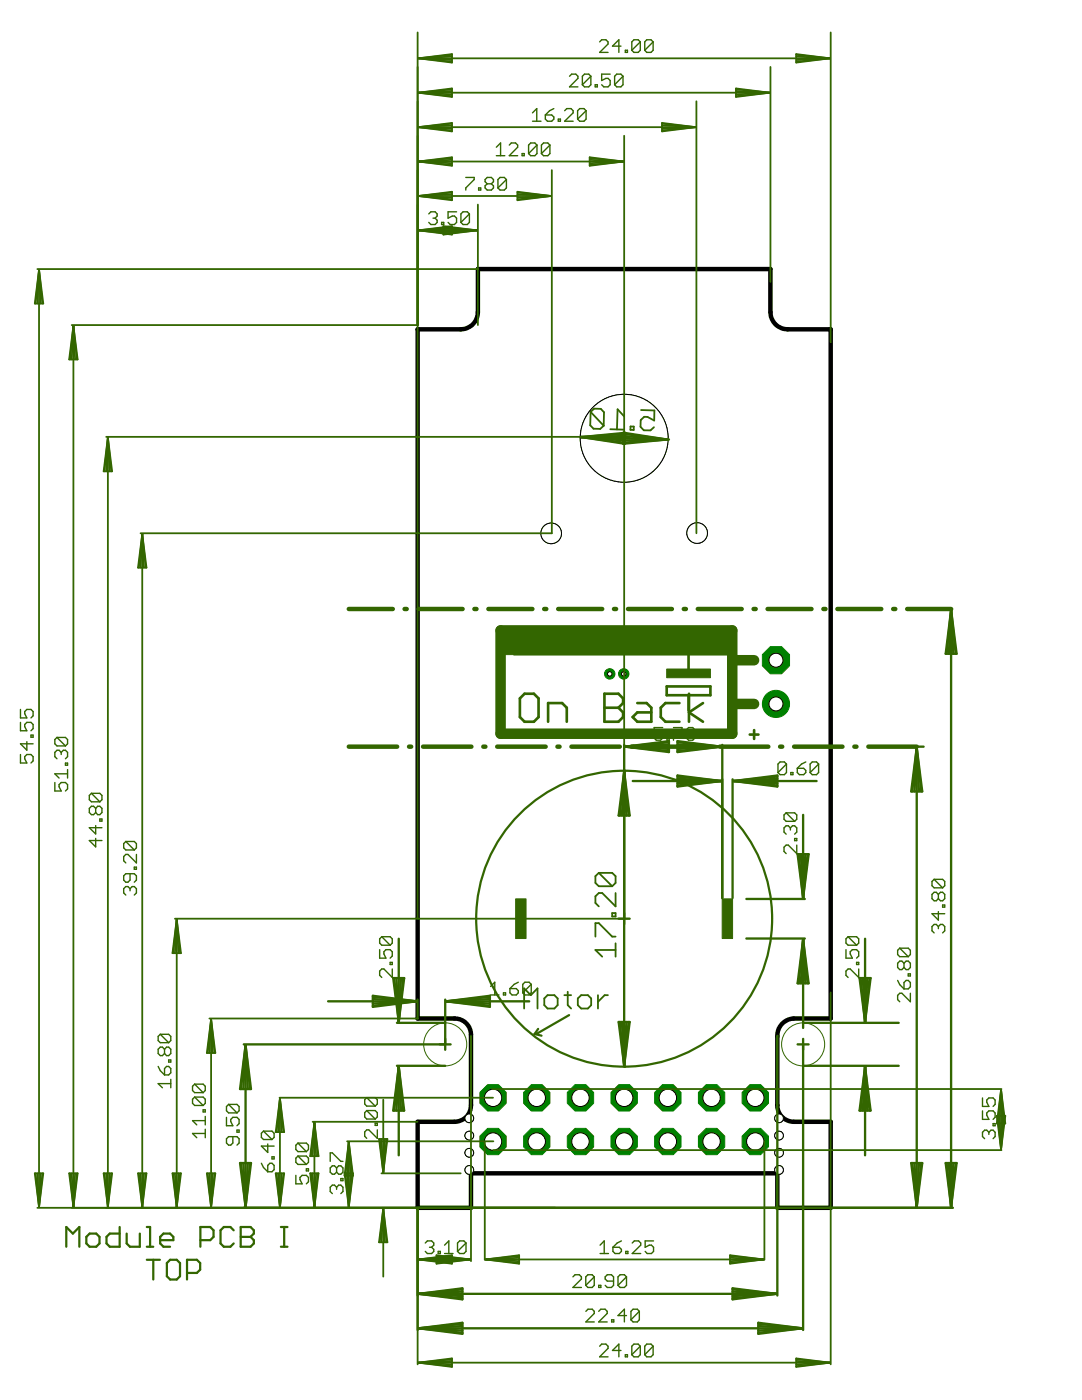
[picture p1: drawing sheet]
<svg xmlns="http://www.w3.org/2000/svg" width="216mm" height="279mm" viewBox="0 0 216 279" stroke-linecap="round" stroke-linejoin="round" font-family="sans-serif">
<circle cx="121.7" cy="134.5" r="1.04" fill="#008000" stroke="#008000" stroke-width=".2"/>
<circle cx="121.7" cy="134.5" r=".44" fill="#fff" stroke="#000" stroke-width=".2"/>
<circle cx="124.5" cy="134.5" r="1.04" fill="#008000" stroke="#008000" stroke-width=".2"/>
<circle cx="124.5" cy="134.5" r=".44" fill="#fff" stroke="#000" stroke-width=".2"/>
<circle cx="154.8" cy="131.8" r="2.93" fill="#008000" stroke="#008000" stroke-width=".2"/>
<circle cx="154.8" cy="131.8" r="1.4" fill="#fff" stroke="#000" stroke-width=".2"/>
<circle cx="154.8" cy="140.5" r="2.71" fill="#008000" stroke="#008000" stroke-width=".2"/>
<circle cx="154.8" cy="140.5" r="1.4" fill="#fff" stroke="#000" stroke-width=".2"/>
<circle cx="150.7" cy="227.8" r="2.84" fill="#008000" stroke="#008000" stroke-width=".2"/>
<circle cx="150.7" cy="227.8" r="1.74" fill="#fff" stroke="#000" stroke-width=".2"/>
<circle cx="142" cy="227.8" r="2.84" fill="#008000" stroke="#008000" stroke-width=".2"/>
<circle cx="142" cy="227.8" r="1.74" fill="#fff" stroke="#000" stroke-width=".2"/>
<circle cx="133.3" cy="227.8" r="2.84" fill="#008000" stroke="#008000" stroke-width=".2"/>
<circle cx="133.3" cy="227.8" r="1.74" fill="#fff" stroke="#000" stroke-width=".2"/>
<circle cx="124.5" cy="227.8" r="2.84" fill="#008000" stroke="#008000" stroke-width=".2"/>
<circle cx="124.5" cy="227.8" r="1.74" fill="#fff" stroke="#000" stroke-width=".2"/>
<circle cx="115.8" cy="227.8" r="2.84" fill="#008000" stroke="#008000" stroke-width=".2"/>
<circle cx="115.8" cy="227.8" r="1.74" fill="#fff" stroke="#000" stroke-width=".2"/>
<circle cx="107.1" cy="227.8" r="2.84" fill="#008000" stroke="#008000" stroke-width=".2"/>
<circle cx="107.1" cy="227.8" r="1.74" fill="#fff" stroke="#000" stroke-width=".2"/>
<circle cx="98.4" cy="227.8" r="2.84" fill="#008000" stroke="#008000" stroke-width=".2"/>
<circle cx="98.4" cy="227.8" r="1.74" fill="#fff" stroke="#000" stroke-width=".2"/>
<circle cx="98.4" cy="219.1" r="2.84" fill="#008000" stroke="#008000" stroke-width=".2"/>
<circle cx="98.4" cy="219.1" r="1.74" fill="#fff" stroke="#000" stroke-width=".2"/>
<circle cx="107.1" cy="219.1" r="2.84" fill="#008000" stroke="#008000" stroke-width=".2"/>
<circle cx="107.1" cy="219.1" r="1.74" fill="#fff" stroke="#000" stroke-width=".2"/>
<circle cx="115.8" cy="219.1" r="2.84" fill="#008000" stroke="#008000" stroke-width=".2"/>
<circle cx="115.8" cy="219.1" r="1.74" fill="#fff" stroke="#000" stroke-width=".2"/>
<circle cx="124.5" cy="219.1" r="2.84" fill="#008000" stroke="#008000" stroke-width=".2"/>
<circle cx="124.5" cy="219.1" r="1.74" fill="#fff" stroke="#000" stroke-width=".2"/>
<circle cx="133.3" cy="219.1" r="2.84" fill="#008000" stroke="#008000" stroke-width=".2"/>
<circle cx="133.3" cy="219.1" r="1.74" fill="#fff" stroke="#000" stroke-width=".2"/>
<circle cx="142" cy="219.1" r="2.84" fill="#008000" stroke="#008000" stroke-width=".2"/>
<circle cx="142" cy="219.1" r="1.74" fill="#fff" stroke="#000" stroke-width=".2"/>
<circle cx="150.7" cy="219.1" r="2.84" fill="#008000" stroke="#008000" stroke-width=".2"/>
<circle cx="150.7" cy="219.1" r="1.74" fill="#fff" stroke="#000" stroke-width=".2"/>
<path d="M95.4 53.7h58.3v8.6a3.4 3.4 0 0 0 3.5 3.4h8.6v137.6h-7.4a3.4 3.4 0 0 0-3.3 3.5v13.8a3.3 3.3 0 0 0 3.3 3.3h7.4v17.1h-10.7v-6.8h-61.1v6.8h-10.7v-17.1h7.4a3.3 3.3 0 0 0 3.3-3.3v-14.1a3.3 3.3 0 0 0-3.3-3.2h-7.4v-137.6h8.6a3.4 3.4 0 0 0 3.5-3.4z" fill="none" stroke="#000" stroke-width=".89"/>
<circle cx="93.6" cy="223.2" r=".87" fill="none" stroke="#000" stroke-width=".2"/>
<circle cx="93.6" cy="223.2" r=".87" fill="#fff" stroke="#000" stroke-width=".2"/>
<circle cx="93.6" cy="233.5" r=".87" fill="none" stroke="#000" stroke-width=".2"/>
<circle cx="93.6" cy="233.5" r=".87" fill="#fff" stroke="#000" stroke-width=".2"/>
<circle cx="93.6" cy="226.6" r=".87" fill="none" stroke="#000" stroke-width=".2"/>
<circle cx="93.6" cy="226.6" r=".87" fill="#fff" stroke="#000" stroke-width=".2"/>
<circle cx="93.6" cy="230.1" r=".87" fill="none" stroke="#000" stroke-width=".2"/>
<circle cx="93.6" cy="230.1" r=".87" fill="#fff" stroke="#000" stroke-width=".2"/>
<circle cx="155.4" cy="223.2" r=".87" fill="none" stroke="#000" stroke-width=".2"/>
<circle cx="155.4" cy="223.2" r=".87" fill="#fff" stroke="#000" stroke-width=".2"/>
<circle cx="155.4" cy="226.6" r=".87" fill="none" stroke="#000" stroke-width=".2"/>
<circle cx="155.4" cy="226.6" r=".87" fill="#fff" stroke="#000" stroke-width=".2"/>
<circle cx="155.4" cy="230.1" r=".87" fill="none" stroke="#000" stroke-width=".2"/>
<circle cx="155.4" cy="230.1" r=".87" fill="#fff" stroke="#000" stroke-width=".2"/>
<circle cx="155.4" cy="233.5" r=".87" fill="none" stroke="#000" stroke-width=".2"/>
<circle cx="155.4" cy="233.5" r=".87" fill="#fff" stroke="#000" stroke-width=".2"/>
<circle cx="124.5" cy="87.5" r="8.8" fill="none" stroke="#000" stroke-width=".2"/>
<circle cx="124.5" cy="87.5" r="8.8" fill="#fff" stroke="#000" stroke-width=".2"/>
<circle cx="139.1" cy="106.4" r="2.05" fill="none" stroke="#000" stroke-width=".2"/>
<circle cx="139.1" cy="106.4" r="2.05" fill="#fff" stroke="#000" stroke-width=".2"/>
<circle cx="110" cy="106.4" r="2.05" fill="none" stroke="#000" stroke-width=".2"/>
<circle cx="110" cy="106.4" r="2.05" fill="#fff" stroke="#000" stroke-width=".2"/>
<g fill="none" stroke="#360" stroke-width=".36">
<path d="M83.3 6.5v176.8M83.5 11.6l6.7-.8v1.7zM83.5 18.5l6.7-.8v1.6zM83.5 18.5h70.1M83.5 18.5l6.7 .3M83.5 18.5l6.7 .7M83.5 11.6h82.1M83.5 11.6l6.7 .4M83.5 11.6l6.7 .7M90.2 18.2l-6.7 .3M90.2 17.8l-6.7 .7M90.2 11.3l-6.7 .3"/>
<path d="M90.2 10.9l-6.7 .7M146.9 17.7l6.7 .8-6.7 .8zM146.9 18.2l6.7 .3M146.9 17.8l6.7 .7M153.6 18.5l-6.7 .3M153.6 18.5l-6.7 .7M153.7 13.4v42.9M158.9 10.8l6.7 .8-6.7 .9zM158.9 11.3l6.7 .3M158.9 10.9l6.7 .7M165.6 11.6l-6.7 .4M165.6 11.6l-6.7 .7"/>
<path d="M165.8 6.5v61.8M83.5 25.4l6.7-.9v1.7zM83.5 32.2l6.7-.8v1.7zM83.5 39.1l6.7-.8v1.7zM83.5 39.1h26.4M83.5 39.1l6.7 .4M83.5 39.1l6.7 .7M83.5 25.4h55.3M83.5 25.4l6.7 .3M83.5 25.4l6.7 .7M83.5 32.2h40.9M83.5 32.2l6.7 .4"/>
<path d="M83.5 32.2l6.7 .7M90.2 38.8l-6.7 .3M90.2 38.4l-6.7 .7M90.2 25l-6.7 .4M90.2 24.7l-6.7 .7M90.2 31.9l-6.7 .3M90.2 31.6l-6.7 .6M103.3 38.3l6.6 .8-6.6 .9zM103.3 38.8l6.6 .3M103.3 38.4l6.6 .7M109.9 39.1l-6.6 .4M109.9 39.1l-6.6 .7"/>
<path d="M110.1 34v72.4h-82.1M117.7 31.4l6.7 .8-6.7 .9zM117.7 31.9l6.7 .3M117.7 31.6l6.7 .6M124.4 32.2l-6.7 .4M124.4 32.2l-6.7 .7M124.5 27.1v156.2h-89.6M132.1 24.5l6.7 .9-6.7 .8zM132.1 25l6.7 .4M132.1 24.7l6.7 .7M138.8 25.4l-6.7 .3M138.8 25.4l-6.7 .7"/>
<path d="M139 20.2v86.2M7.5 53.7h87.9M7.8 53.9v187M7.8 53.9l.8 6.7h-1.7zM7.8 53.9l-.3 6.7M7.8 53.9l.3 6.7M7.8 53.9l-.7 6.7M7.8 53.9l.7 6.7M83.5 46l6.7-.9v1.7zM83.5 46h11.7M83.5 46l6.7 .3M83.5 46l6.7 .7"/>
<path d="M88.5 45.1l6.7 .9-6.7 .8zM88.5 45.6l6.7 .4M88.5 45.3l6.7 .7M90.2 45.6l-6.7 .4M90.2 45.3l-6.7 .7M95.2 46l-6.7 .3M95.2 46l-6.7 .7M95.4 40.8v24.1M14.3 64.9h69M14.6 65v175.9M14.6 65l.9 6.7h-1.7zM14.6 65l-.3 6.7"/>
<path d="M14.6 65l.4 6.7M14.6 65l-.6 6.7M14.6 65l.7 6.7M21.2 87.2h103.3M21.5 87.4v153.5M21.5 87.4l.9 6.7h-1.7zM21.5 87.4l-.3 6.7M21.5 87.4l.4 6.7M21.5 87.4l-.7 6.7M21.5 87.4l.7 6.7M28.4 106.6v134.3M28.4 106.6l.8 6.7h-1.7z"/>
<path d="M28.4 106.6l-.4 6.7M28.4 106.6l.3 6.7M28.4 106.6l-.7 6.7M28.4 106.6l.7 6.7M35.3 183.5v57.4M35.3 183.5l.8 6.7h-1.7zM35.3 183.5l-.4 6.7M35.3 183.5l.3 6.7M35.3 183.5l-.7 6.7M35.3 183.5l.6 6.7M165.8 198.1v74.2M41.8 203.3h41.5"/>
<path d="M42.1 203.4v37.5M42.1 203.4l.9 6.7h-1.7zM42.1 203.4l-.3 6.7M42.1 203.4l.4 6.7M42.1 203.4l-.7 6.7M42.1 203.4l.7 6.7M76.5 219.5v14.5M94 206.7v45M6.9 234.2h1.7l-.8 6.7zM7.1 234.2l.7 6.7M7.5 234.2l.3 6.7M8.1 234.2l-.3 6.7"/>
<path d="M8.5 234.2l-.7 6.7M13.8 234.2h1.7l-.9 6.7zM14 234.2l.6 6.7M14.3 234.2l.3 6.7M15 234.2l-.4 6.7M15.3 234.2l-.7 6.7M20.7 234.2h1.7l-.9 6.7zM20.8 234.2l.7 6.7M21.2 234.2l.3 6.7M21.9 234.2l-.4 6.7M22.2 234.2l-.7 6.7M27.5 234.2h1.7l-.8 6.7z"/>
<path d="M27.7 234.2l.7 6.7M28 234.2l.4 6.7M28.7 234.2l-.3 6.7M29.1 234.2l-.7 6.7M34.4 234.2h1.7l-.8 6.7zM34.6 234.2l.7 6.7M34.9 234.2l.4 6.7M35.6 234.2l-.3 6.7M35.9 234.2l-.6 6.7M41.3 234.2h1.7l-.9 6.7zM41.4 234.2l.7 6.7M41.8 234.2l.3 6.7"/>
<path d="M42.5 234.2l-.4 6.7M42.8 234.2l-.7 6.7M61.9 234.2h1.7l-.9 6.7zM62 234.2l.7 6.7M62.4 223.9h20.9M62.4 234.2l.3 6.7M62.7 224v16.9M62.7 224l.9 6.7h-1.7zM62.7 224l-.3 6.7M62.7 224l.4 6.7M62.7 224l-.7 6.7M62.7 224l.7 6.7"/>
<path d="M63.1 234.2l-.4 6.7M63.4 234.2l-.7 6.7M68.7 234.2h1.7l-.8 6.7zM68.9 234.2l.7 6.7M69.3 227.8h29.1M69.3 234.2l.3 6.7M69.6 227.9v13M69.6 227.9l.8 6.7h-1.7zM69.6 227.9l-.3 6.7M69.6 227.9l.3 6.7M69.6 227.9l-.7 6.7M69.6 227.9l.7 6.7"/>
<path d="M69.9 234.2l-.3 6.7M70.3 234.2l-.7 6.7M75.6 227.3h1.7l-.8 6.7zM75.8 227.3l.7 6.7M76.1 234.2h15.8M76.1 227.3l.4 6.7M76.8 227.3l-.3 6.7M77.2 227.3l-.7 6.7M7.5 241h103.3M76.5 241.2v13.6M76.5 241.2l.8 6.7h-1.7zM76.5 241.2l-.4 6.7"/>
<path d="M76.5 241.2l.3 6.7M76.5 241.2l-.7 6.7M76.5 241.2l.7 6.7M83.3 241v31.3M83.5 251.4h10.3M83.5 251.4l6.7-.9v1.7zM83.5 251.4l6.7 .3M83.5 251.4l6.7 .6M87.1 250.5l6.7 .9-6.7 .8zM87.1 251l6.7 .4M87.1 250.7l6.7 .7M90.2 251l-6.7 .4"/>
<path d="M90.2 250.7l-6.7 .7M93.8 251.4l-6.7 .3M93.8 251.4l-6.7 .6M83.5 271.9l6.7-.8v1.7zM83.5 271.9h82.1M83.5 271.9l6.7 .4M83.5 271.9l6.7 .7M90.2 271.6l-6.7 .3M90.2 271.3l-6.7 .6M158.9 271.1l6.7 .8-6.7 .9zM158.9 271.6l6.7 .3M158.9 271.3l6.7 .6"/>
<path d="M165.6 271.9l-6.7 .4M165.6 271.9l-6.7 .7"/>
</g>
<g fill="none" stroke="#360" stroke-width=".28">
<path d="M113.6 15.2l.5-.4h.8l.4 .4v.4l-1.7 1.7h1.7M117.9 15.2v1.7l-.4 .4h-.9l-.4-.4M117.9 15.2l-.4-.4h-.9l-.4 .4v1.7M117.9 15.2l-1.7 1.7M118.8 16.9h.4v.4h-.4zM119.7 8.4l.4-.5h.8l.4 .5v.4l-1.6 1.7h1.6M121.8 14.8h-1.7v1.3l.8-.5h.4l.5 .5v.8l-.5 .4h-.8l-.4-.4M123.9 9.2h-1.7l1.3-1.3v2.6M124.3 15.2v1.7l-.4 .4h-.8l-.5-.4M124.3 15.2l-.4-.4h-.8l-.5 .4v1.7M124.3 15.2l-1.7 1.7M124.8 10h.4v.5h-.4z"/>
<path d="M127.8 8.4l-.5-.5h-.8l-.4 .5v1.6M127.8 8.4v1.6l-.5 .5h-.8l-.4-.5M127.8 8.4l-1.7 1.6M130.3 8.4l-.4-.5h-.8l-.4 .5v1.6M130.3 8.4v1.6l-.4 .5h-.8l-.4-.5M130.3 8.4l-1.6 1.6M92.9 35.4h1.7v.4l-1.7 1.7v.4M95.5 37.5h.4v.4h-.4zM97.2 36.7l-.4-.4v-.5l.4-.4h.8l.5 .4v.5l-.5 .4M97.2 36.7l-.4 .4v.4l.4 .4h.8l.5-.4v-.4l-.5-.4M97.2 36.7h.8M99 29.4l.9-.9v2.6"/>
<path d="M99 31.1h1.7M101 35.8l-.4-.4h-.8l-.4 .4v1.7M101 35.8v1.7l-.4 .4h-.8l-.4-.4M101 35.8l-1.6 1.7M101.6 29l.4-.5h.9l.4 .5v.4l-1.7 1.7h1.7M104.2 30.6h.4v.5h-.4zM106.3 22.5l.8-.8v2.5M106.3 24.2h1.6M107.1 29l-.4-.5h-.8l-.4 .5v1.6M107.1 29v1.6l-.4 .5h-.8l-.4-.5M107.1 29l-1.6 1.6M108.8 22.9h1.3l.4 .4v.5l-.4 .4h-.9l-.4-.4z"/>
<path d="M109.7 29l-1.7 1.6M109.7 29v1.6l-.4 .5h-.8l-.5-.5M109.7 29l-.4-.5h-.8l-.5 .5v1.6M110.5 21.7l-.8 .4-.9 .8M111.4 23.8h.4v.4h-.4zM112.7 22.1l.4-.4h.8l.5 .4v.4l-1.7 1.7h1.7M116.9 22.1v1.7l-.4 .4h-.8l-.4-.4M116.9 22.1l-.4-.4h-.8l-.4 .4v1.7M116.9 22.1l-1.6 1.7M85.6 42.7l.4-.4h.8l.4 .4v.4l-.4 .4M86.4 43.5h.4M86.8 43.5l.4 .5v.4l-.4 .4h-.8l-.4-.4"/>
<path d="M88.1 44.4h.4v.4h-.4zM91.1 42.3h-1.7v1.2l.9-.4h.4l.4 .4v.9l-.4 .4h-.9l-.4-.4M93.7 42.7l-.5-.4h-.8l-.4 .4v1.7M93.7 42.7v1.7l-.5 .4h-.8l-.4-.4M93.7 42.7l-1.7 1.7M4.1 141.6v1.7h1.3l-.5-.9v-.4l.5-.4h.8l.4 .4v.9l-.4 .4M4.1 144.2v1.6h1.3l-.5-.8v-.4l.5-.4h.8l.4 .4v.8l-.4 .4M4.1 150.6v1.7h1.3l-.5-.9v-.4l.5-.4h.8l.4 .4v.8l-.4 .5M5.4 148v1.7l-1.3-1.3h2.5M6.2 146.7h.4v.4h-.4zM10.9 156.2v1.7h1.3l-.4-.9v-.4l.4-.4h.9l.4 .4v.8l-.4 .5M11.4 147.2l-.5 .4v.8l.5 .5h1.7"/>
<path d="M11.4 147.2h1.7l.4 .4v.8l-.4 .5M11.4 147.2l1.7 1.7M12.2 150.2l-.4-.5h-.4l-.5 .5v.8l.5 .4M12.2 150.2l.4-.5h.5l.4 .5v.8l-.4 .4M12.2 150.2v.4M13.1 152.3h.4v.4h-.4zM13.5 153.6v1.7M13.5 154.4h-2.6l.9 .9M18.2 158.3h1.7l.4 .4v.9l-.4 .4M18.2 158.3l-.4 .4v.9l.4 .4h1.7M18.2 158.3l1.7 1.7M19.1 161.3l-.4-.4h-.5l-.4 .4v.9l.4 .4h.5l.4-.4"/>
<path d="M19.1 167.3v1.7l-1.3-1.3h2.5M19.1 161.3v.9M19.1 164.8v1.6l-1.3-1.2h2.5M19.1 161.3l.4-.4h.4l.4 .4v.9l-.4 .4h-.4l-.4-.4M19.9 163.4h.4v.5h-.4zM25.1 167.9l-.4 .5v.8l.4 .4h1.7M25.1 167.9h1.7l.4 .5v.8l-.4 .4M25.1 167.9l1.7 1.7M26 174.4v1.2l-.5 .5h-.4l-.4-.5v-.8l.4-.4h1.7l.4 .4v.8l-.4 .5M26 177.4l-.5-.5h-.4l-.4 .5v.8l.4 .4M26 177.4l.4-.5h.4l.4 .5v.8l-.4 .4M26 177.4v.4"/>
<path d="M26.8 173.1h.4v.4h-.4zM27.2 170.5v1.7l-1.7-1.7h-.4l-.4 .4v.9l.4 .4M179.1 195.7l.4 .8 .9 .9M179.5 189.2h1.7l.5 .5v.8l-.5 .4M179.5 189.2l-.4 .5v.8l.4 .4h1.7M179.5 189.2l1.7 1.7M180.4 192.2l.4-.4h.4l.5 .4v.9l-.5 .4h-.4l-.4-.4M180.4 196.1l.4-.4h.4l.5 .4v.8l-.5 .5h-.8zM180.4 192.2l-.4-.4h-.5l-.4 .4v.9l.4 .4h.5l.4-.4M180.4 192.2v.9M181.2 194.4h.5v.4h-.5zM181.7 198.2v1.7l-1.7-1.7h-.5l-.4 .4v.9l.4 .4"/>
<path d="M31.6 212.8l.4 .9 .8 .8M32 206.4h1.7l.4 .4v.9l-.4 .4M32 206.4l-.4 .4v.9l.4 .4h1.7M32 206.4l1.7 1.7M32.8 209.4l.4-.4h.5l.4 .4v.8l-.4 .5h-.5l-.4-.5M32.8 209.4v.8M32.8 209.4l-.4-.4h-.4l-.4 .4v.8l.4 .5h.4l.4-.5M33.2 212.8h.5l.4 .5v.8l-.4 .4h-.9v-1.2zM33.7 211.5h.4v.5h-.4zM34.1 216.3h-2.5l.8 .8M34.1 215.4v1.7M38.8 216.4h1.7l.5 .4v.8l-.5 .5"/>
<path d="M38.8 218.9h1.7l.5 .5v.8l-.5 .4M38.8 218.9l-.4 .5v.8l.4 .4h1.7M38.8 216.4l-.4 .4v.8l.4 .5h1.7M38.8 218.9l1.7 1.7M38.8 216.4l1.7 1.7M73.2 219.1h1.7l.4 .4v.8l-.4 .4M73.2 219.1l-.4 .4v.8l.4 .4h1.7M73.2 219.1l1.7 1.6M40.5 221.5h.5v.4h-.5zM41 226.2h-2.6l.9 .9M41 222.8v1.7M41 225.4v1.7"/>
<path d="M41 223.6h-2.6l.9 .9M59 234.6v1.7h1.3l-.4-.9v-.4l.4-.4h.8l.5 .4v.8l-.5 .5M59.5 228.1l-.5 .5v.8l.5 .4h1.6M59.5 230.7l-.5 .4v.9l.5 .4h1.6M59.5 228.1h1.6l.5 .5v.8l-.5 .4M59.5 230.7h1.6l.5 .4v.9l-.5 .4M59.5 230.7l1.6 1.7M59.5 228.1l1.6 1.7M61.1 233.3h.5v.4h-.5zM65.9 231.8v-1.7h.4l1.7 1.7h.4M67.2 236.9l-.5-.4h-.4l-.4 .4v.9l.4 .4M67.2 233.1l-.5-.4h-.4l-.4 .4v.8l.4 .4h.4l.5-.4"/>
<path d="M67.2 236.9l.4-.4h.4l.4 .4v.9l-.4 .4M67.2 233.1v.8M67.2 236.9v.5M67.2 233.1l.4-.4h.4l.4 .4v.8l-.4 .4h-.4l-.4-.4M68 235.2h.4v.4h-.4zM73.2 221.6h1.7l.4 .5v.8l-.4 .4M73.2 221.6l-.4 .5v.8l.4 .4h1.7M73.2 221.6l1.7 1.7M74.9 224.2h.4v.4h-.4zM75.3 225.5v1.7l-1.7-1.7h-.4l-.4 .4v.9l.4 .4M84.9 248.1l.4-.5h.8l.5 .5v.4l-.5 .4M85.7 248.9h.4"/>
<path d="M86.1 248.9l.5 .4v.4l-.5 .5h-.8l-.4-.5M87.4 249.7h.5v.5h-.5zM88.7 250.2h1.7M88.7 248.5l.9-.9v2.6M93 248.1l-.4-.5h-.9l-.4 .5v1.6M93 248.1v1.6l-.4 .5h-.9l-.4-.5M93 248.1l-1.7 1.6M114.3 254.8l.4-.4h.9l.4 .4v.4l-1.7 1.7h1.7M118.6 254.8v1.7l-.4 .4h-.9l-.4-.4M118.6 254.8l-.4-.4h-.9l-.4 .4v1.7M118.6 254.8l-1.7 1.7M119.5 256.5h.4v.4h-.4z"/>
<path d="M122.4 255.7h-1.2l-.4-.5v-.4l.4-.4h.8l.4 .4v1.7l-.4 .4h-.8l-.4-.4M125 254.8v1.7l-.4 .4h-.9l-.4-.4M125 254.8l-.4-.4h-.9l-.4 .4v1.7M125 254.8l-1.7 1.7M119.7 268.7l.4-.5h.8l.4 .5v.4l-1.6 1.7h1.6M123.9 269.5h-1.7l1.3-1.3v2.6M124.8 270.4h.4v.4h-.4zM127.8 268.7v1.7l-.5 .4h-.8l-.4-.4M127.8 268.7l-.5-.5h-.8l-.4 .5v1.7M127.8 268.7l-1.7 1.7M130.3 268.7v1.7l-.4 .4h-.8l-.4-.4M130.3 268.7l-.4-.5h-.8l-.4 .5v1.7"/>
<path d="M130.3 268.7l-1.6 1.7"/>
</g>
<g fill="none" stroke="#360" stroke-width=".44">
<path d="M13.2 248.8v-3.9l1.3 1.3 1.3-1.3v3.9M17.9 246.2h1.3l.7 .6v1.4l-.7 .6h-1.3l-.7-.6v-1.4zM23.9 244.9v3.9h-2l-.6-.6v-1.4l.6-.6h2M25.3 246.2v2l.6 .6h2v-2.6M29.3 248.8h1.3M29.3 244.9h.7v3.9M29.3 251.4h2.6M30.6 251.4v4M32 247.5h2.6v-.7l-.7-.6h-1.3l-.6 .6v1.4l.6 .6h1.3M33.3 252.1l.7-.7h1.3l.6 .7v2.6l-.6 .7h-1.3l-.7-.7zM37.3 254h2l.6-.6v-1.3l-.6-.7h-2v4M40 247.5h2l.6-.7v-1.3l-.6-.6h-2v3.9"/>
<path d="M46.6 245.5l-.6-.6h-1.3l-.7 .6v2.7l.7 .6h1.3l.6-.6M48 244.9h2l.7 .6v.7l-.7 .6 .7 .7v.7l-.7 .6h-2zM48 246.8h2M56 248.8h1.4M56 244.9h1.4M56.7 244.9v3.9"/>
</g>
<g fill="none" stroke="#360" stroke-width=".47">
<path d="M176.2 149h8.1M182.9 149.2v91.6M182.9 149.2l1.1 8.7h-2.2zM182.9 149.2l-.4 8.7M182.9 149.2l.5 8.7M182.9 149.2l-.9 8.7M182.9 149.2l.9 8.7M155.1 206.7v51.9M181.8 232.1h2.2l-1.1 8.7zM182 232.1l.9 8.7M182.5 232.1l.4 8.7M183.4 232.1l-.5 8.7"/>
<path d="M183.8 232.1l-.9 8.7M83.6 258.2h71.3M83.6 258.2l8.7-1.1v2.2zM83.6 258.2l8.7 .5M83.6 258.2l8.7 .9M92.3 257.8l-8.7 .4M92.3 257.3l-8.7 .9M146.2 257.1l8.7 1.1-8.7 1.1zM146.2 257.8l8.7 .4M146.2 257.3l8.7 .9M154.9 258.2l-8.7 .5M154.9 258.2l-8.7 .9"/>
<path d="M189.6 241h-106.3v17.6"/>
</g>
<g fill="none" stroke="#360" stroke-width=".89">
<path d="M69.6 121.5h8.8M80.7 121.5h.5M83.5 121.5h8.8M94.7 121.5h.4M97.5 121.5h8.7M108.6 121.5h.4M111.4 121.5h8.8M122.5 121.5h.4M125.3 121.5h8.8M136.4 121.5h.5M139.2 121.5h8.8M150.4 121.5h.4"/>
<path d="M153.2 121.5h8.7M164.3 121.5h.4M167.1 121.5h8.8M178.2 121.5h.4M181 121.5h8.8M69.6 149h9.6M81.6 149h.4M84.4 149h9.7M96.4 149h.5M99.2 149h9.7M111.2 149h.5M114 149h9.7"/>
<path d="M126 149h.5M128.8 149h9.7M140.8 149h.5M143.6 149h9.7M155.7 149h.4M158.5 149h9.6M170.5 149h.4M173.3 149h9.6"/>
</g>
<circle cx="189.8" cy="121.5" r=".23" fill="#360"/>
<g fill="none" stroke="#360" stroke-width=".47">
<path d="M189.8 121.8v119M189.8 121.8l1.1 8.7h-2.2zM189.8 121.8l-.5 8.7M189.8 121.8l.4 8.7M189.8 121.8l-.9 8.7M189.8 121.8l.9 8.7M124.5 148.7v34.6M124.8 149h19.1M124.8 149l8.7-1.1v2.2zM124.8 149l8.7 .5M124.8 149l8.7 .9M126.3 155.9h17.6"/>
<path d="M133.5 148.6l-8.7 .4M133.5 148.1l-8.7 .9M135.2 154.8l8.7 1.1-8.7 1.1zM135.2 147.9l8.7 1.1-8.7 1.1zM135.2 155.4l8.7 .5M135.2 155l8.7 .9M135.2 148.6l8.7 .4M135.2 148.1l8.7 .9M143.9 155.9l-8.7 .4M143.9 155.9l-8.7 .9M143.9 149l-8.7 .5M143.9 149l-8.7 .9"/>
<path d="M144.1 148.7v30.5M146.2 155.5v23.7M146.4 155.9h16.5M146.4 155.9l8.7-1.1v2.2zM146.4 155.9l8.7 .4M146.4 155.9l8.7 .9M155.1 155.4l-8.7 .5M155.1 155l-8.7 .9M148.9 179.4h11.7M159.2 170.5h2.2l-1.1 8.7zM159.4 170.5l.9 8.7M159.8 170.5l.5 8.7"/>
<path d="M160.3 162.6v16.6M160.7 170.5l-.4 8.7M161.1 170.5l-.8 8.7M65.5 199.8h17.6M74.4 198.7l8.7 1.1-8.7 1.1zM74.4 199.4l8.7 .4M74.4 198.9l8.7 .9M78.5 195.2h2.1l-1 8.7zM78.7 195.2l.9 8.7M79.1 195.2l.5 8.7M79.6 187.3v16.6M80 195.2l-.4 8.7"/>
<path d="M80.5 195.2l-.9 8.7M83.1 199.8l-8.7 .5M83.1 199.8l-8.7 .9M83.3 199.5v3.8M88.8 199.5v10M89 199.8h16.6M89 199.8l8.7-1.1v2.2zM89 199.8l8.7 .5M89 199.8l8.7 .9M97.7 199.4l-8.7 .4M97.7 198.9l-8.7 .9M148.9 187.3h11.7"/>
<path d="M160.3 187.5v17.6M160.3 187.5l1.1 8.7h-2.2zM160.3 187.5l-.5 8.7M160.3 187.5l.4 8.7M160.3 187.5l-.9 8.7M160.3 187.5l.8 8.7M171.5 195.2h2.2l-1.1 8.7zM171.7 195.2l.9 8.7M172.2 195.2l.4 8.7M172.6 187.3v16.6M173.1 195.2l-.5 8.7M173.5 195.2l-.9 8.7"/>
<path d="M48.6 208.4h41.3M49 208.6v32.2M49 208.6l1.1 8.7h-2.2zM49 208.6l-.4 8.7M49 208.6l.4 8.7M49 208.6l-.9 8.7M49 208.6l.9 8.7M79.2 204.1h9.6M79.2 212.7h9.6M79.6 212.9l1 8.7h-2.1zM79.6 212.9v17.7M79.6 212.9l-.5 8.7"/>
<path d="M79.6 212.9l.4 8.7M79.6 212.9l-.9 8.7M79.6 212.9l.9 8.7M159.2 208.4h2.2M160.3 204.1h19M160.3 212.7h19M160.3 207.3v58.1M172.6 212.9v17.7M172.6 212.9l1.1 8.7h-2.2zM172.6 212.9l-.4 8.7M172.6 212.9l.5 8.7M172.6 212.9l-.9 8.7"/>
<path d="M172.6 212.9l.9 8.7M47.9 232.1h2.2l-1.1 8.7zM48.1 232.1l.9 8.7M48.6 232.1l.4 8.7M49.4 232.1l-.4 8.7M49.9 232.1l-.9 8.7M188.7 232.1h2.2l-1.1 8.7zM188.9 232.1l.9 8.7M189.3 232.1l.5 8.7M190.2 232.1l-.4 8.7M190.7 232.1l-.9 8.7M48.6 241h7.3"/>
<path d="M190.1 241h-106.8v24.4M83.6 265.1h76.4M83.6 265.1l8.7-1.1v2.2zM83.6 265.1l8.7 .4M83.6 265.1l8.7 .9M92.3 264.6l-8.7 .5M92.3 264.2l-8.7 .9M151.3 264l8.7 1.1-8.7 1.1zM151.3 264.6l8.7 .5M151.3 264.2l8.7 .9M160 265.1l-8.7 .4M160 265.1l-8.7 .9"/>
</g>
<g fill="none" stroke="#360" stroke-width=".28">
<path d="M132.2 145.2h-1.7v1.3l.9-.5h.4l.4 .5v.8l-.4 .4h-.8l-.5-.4M133.1 147.3h.4v.4h-.4zM134.4 145.2h1.7v.4l-1.7 1.7v.4M138.6 145.6l-.4-.4h-.8l-.4 .4v1.7M138.6 145.6v1.7l-.4 .4h-.8l-.4-.4M138.6 145.6l-1.6 1.7M156.9 152.5l-.4-.4h-.8l-.5 .4v1.7M156.9 152.5v1.7l-.4 .4h-.8l-.5-.4M156.9 152.5l-1.7 1.7M157.8 154.2h.4v.4h-.4zM159.1 153.3h1.3l.4 .5v.4l-.4 .4h-.9l-.4-.4zM160.8 152.1l-.9 .4-.8 .8"/>
<path d="M163.3 152.5l-.4-.4h-.8l-.5 .4v1.7M163.3 152.5v1.7l-.4 .4h-.8l-.5-.4M163.3 152.5l-1.7 1.7M156.9 162.2h1.7l.4 .4v.9l-.4 .4M156.9 162.2l-.5 .4v.9l.5 .4h1.7M156.9 162.2l1.7 1.7M157.7 165.2l.4-.4h.5l.4 .4v.9l-.4 .4M157.7 165.2l-.4-.4h-.4l-.5 .4v.9l.5 .4M157.7 165.2v.5M158.6 167.3h.4v.5h-.4zM159 168.7v1.6l-1.7-1.6h-.4l-.5 .4v.8l.5 .4M186.4 175.5l-.4 .4v.9l.4 .4h1.7"/>
<path d="M186.4 175.5h1.7l.4 .4v.9l-.4 .4M186.4 175.5l1.7 1.7M187.2 178.5l-.4-.4h-.4l-.4 .4v.8l.4 .5h.4l.4-.5M187.2 178.5v.8M187.2 178.5l.5-.4h.4l.4 .4v.8l-.4 .5h-.4l-.5-.5M75.8 189.5v1.7h1.2l-.4-.8v-.5l.4-.4h.9l.4 .4v.9l-.4 .4M76.2 186.9l-.4 .5v.8l.4 .4h1.7M76.2 186.9h1.7l.4 .5v.8l-.4 .4M76.2 186.9l1.7 1.7M77.9 192.1h.4v.4h-.4zM78.3 193.4v1.7l-1.7-1.7h-.4l-.4 .4v.8l.4 .5M97.9 196.9l.8-.9v2.6"/>
<path d="M97.9 198.6h1.7M100.5 198.1h.4v.5h-.4zM101.7 197.3h1.3l.4 .4v.4l-.4 .5h-.8l-.5-.5zM103.4 196l-.8 .4-.9 .9M106 196.4v1.7l-.4 .5h-.9l-.4-.5M106 196.4l-.4-.4h-.9l-.4 .4v1.7M106 196.4l-1.7 1.7M168.8 189.5v1.7h1.3l-.4-.8v-.5l.4-.4h.8l.4 .4v.9l-.4 .4M169.2 186.9h1.7l.4 .5v.8l-.4 .4M169.2 186.9l-.4 .5v.8l.4 .4h1.7M169.2 186.9l1.7 1.7M170.9 192.1h.4v.4h-.4z"/>
<path d="M171.3 193.4v1.7l-1.6-1.7h-.5l-.4 .4v.8l.4 .5M187.2 184.9l-.4-.4h-.4l-.4 .4v.9l.4 .4M187.2 184.9l.5-.4h.4l.4 .4v.9l-.4 .4M187.2 181.9v1.7l-1.2-1.2h2.5M187.2 184.9v.4M188.1 180.6h.4v.4h-.4zM196 219.1v1.7h1.3l-.4-.8v-.5l.4-.4h.9l.4 .4v.9l-.4 .4M45.2 223v1.7h1.3l-.5-.9v-.4l.5-.4h.8l.4 .4v.8l-.4 .5M45.6 220.4h1.7l.4 .4v.9l-.4 .4M45.6 220.4l-.4 .4v.9l.4 .4h1.7M45.6 220.4l1.7 1.7M46.5 226.8v1.3l-.5 .4h-.4l-.4-.4v-.8l.4-.5h1.7l.4 .5v.8l-.4 .4"/>
<path d="M47.3 225.5h.4v.5h-.4zM52.2 232.2l.4 .8 .8 .8M52.6 225.7h1.7l.4 .5v.8l-.4 .4M52.6 225.7l-.4 .5v.8l.4 .4h1.7M52.6 225.7l1.7 1.7M53.4 228.3v1.7l-1.2-1.3h2.5M53.8 232.2h.5l.4 .4v.8l-.4 .4h-.9v-1.2zM54.3 230.9h.4v.4h-.4zM196 221.7v1.7h1.3l-.4-.9v-.4l.4-.4h.9l.4 .4v.9l-.4 .4M197.3 226l-.4-.4h-.4l-.5 .4v.8l.5 .4M197.3 226l.4-.4h.5l.4 .4v.8l-.4 .4M197.3 226v.4"/>
<path d="M198.2 224.2h.4v.5h-.4zM119.7 248.5l.9-.9v2.6M119.7 250.2h1.7M122.3 248.9h1.3l.4 .4v.4l-.4 .5h-.9l-.4-.5zM124 247.6l-.9 .5-.8 .8M124.9 249.7h.4v.5h-.4zM126.2 248.1l.4-.5h.8l.4 .5v.4l-1.6 1.7h1.6M130.4 247.6h-1.7v1.3l.9-.4h.4l.4 .4v.8l-.4 .5h-.9l-.4-.5M116.9 261.7l.4-.4h.9l.4 .4v.4l-1.7 1.7h1.7M119.5 261.7l.4-.4h.8l.5 .4v.4l-1.7 1.7h1.7M122 263.4h.5v.4h-.5zM125 262.6h-1.7l1.3-1.3v2.5"/>
<path d="M127.6 261.7v1.7l-.4 .4h-.9l-.4-.4M127.6 261.7l-.4-.4h-.9l-.4 .4v1.7M127.6 261.7l-1.7 1.7"/>
</g>
<g fill="none" stroke="#360" stroke-width=".2">
<circle cx="88.8" cy="208.4" r="4.3"/>
<circle cx="160.3" cy="208.4" r="4.3"/>
</g>
<g fill="none" stroke="#360" stroke-width=".36">
<path d="M108.6 199.3l.7-.7h1.3l.7 .7v1.3l-.7 .7h-1.3l-.7-.7zM112.6 198.6h1.4M113.3 197.9v2.7l.7 .7M115.3 199.3l.7-.7h1.3l.7 .7v1.3l-.7 .7h-1.3l-.7-.7zM119.3 198.6v2.7M121.3 198.6h-.7l-1.3 1.3M55.8 219.1h42.6M55.9 219.2v21.7M55.9 219.2l.8 6.7h-1.7zM55.9 219.2l-.4 6.7M55.9 219.2l.3 6.7M55.9 219.2l-.7 6.7"/>
<path d="M55.9 219.2l.7 6.7M98.3 217.3h101.5M104.6 201.3v-4l1.3 1.3 1.4-1.3v4M199.7 217.5v11.9M199.7 217.5l.9 6.7h-1.7zM199.7 217.5l-.3 6.7M199.7 217.5l.4 6.7M199.7 217.5l-.6 6.7M199.7 217.5l.7 6.7M55 234.2h1.7l-.8 6.7zM55.2 234.2l.7 6.7M55.5 234.2l.4 6.7"/>
<path d="M56.2 234.2l-.3 6.7M56.6 234.2l-.7 6.7M96.7 227.8v23.6M98.4 229.5h101.4M152.5 227.8v23.6M198.9 222.7h1.7l-.9 6.7zM199.1 222.7l.6 6.7M199.4 222.7l.3 6.7M200.1 222.7l-.4 6.7M200.4 222.7l-.7 6.7M55.8 241h27.5M96.9 251.4h55.5"/>
<path d="M96.9 251.4l6.7-.9v1.7zM96.9 251.4l6.7 .3M96.9 251.4l6.7 .6M103.6 251l-6.7 .4M103.6 250.7l-6.7 .7M145.7 250.5l6.7 .9-6.7 .8zM145.7 251l6.7 .4M145.7 250.7l6.7 .7M152.4 251.4l-6.7 .3M152.4 251.4l-6.7 .6"/>
</g>
<path d="M104.7 138.5h1.8l1 .9v3.7l-1 .9h-1.8l-1-.9v-3.7zM120.6 138.5h2.8l.9 .9v.9l-.9 .9 .9 1v.9l-.9 .9h-2.8zM137.5 138.5v5.5M109.4 144v-3.7h2.8l.9 .9v2.8M120.6 141.2h2.8M127.2 140.3h1.8l1 .9v2.8h-2.8l-1-.9 1-.9h2.8M135.6 140.3h-2.8l-1 .9v1.9l1 .9h2.8M140.3 140.3l-2.8 1.9 2.8 1.8" fill="none" stroke="#360" stroke-width=".53"/>
<g fill="#360" stroke="#360" stroke-width=".2">
<path d="M144.1 179.4h2.1v7.9h-2.1z"/>
<path d="M102.9 179.4h2.1v7.9h-2.1z"/>
</g>
<g fill="none" stroke="#360" stroke-width=".44">
<path d="M106.7 206.4l1.4 .3M107.4 205.3l-.7 1.1M113.6 202.6l-6.6 3.8h-.3"/>
<circle cx="124.5" cy="183.3" r="29.5"/>
</g>
<g fill="#360">
<circle cx="124.5" cy="212.9" r=".23"/>
<circle cx="124.5" cy="153.8" r=".23"/>
</g>
<path d="M124.5 154v58.7M124.5 154l1.1 8.8h-2.2zM124.5 154l-.4 8.8M124.5 154l.5 8.8M124.5 154l-.8 8.8M124.5 154l.9 8.8M123.4 183.3h2.2M123.4 204h2.2l-1.1 8.7zM123.7 204l.8 8.7M124.1 204l.4 8.7M125 204l-.5 8.7M125.4 204l-.9 8.7" fill="none" stroke="#360" stroke-width=".47"/>
<path d="M119.5 174.2h2.7l.6 .7v1.3l-.6 .7M119.5 174.2l-.7 .7v1.3l.7 .7h2.7M119.5 174.2l2.7 2.7M122.8 178.2v2.7l-2.6-2.7h-.7l-.7 .7v1.3l.7 .7M118.8 186.9v-2.7h.7l2.7 2.7h.6M122.2 182.2h.6v.7h-.6zM122.8 189.6h-4l1.4 1.3M122.8 188.3v2.6" fill="none" stroke="#360" stroke-width=".36"/>
<g fill="#360">
<circle cx="115.8" cy="87.2" r=".23"/>
<circle cx="133.3" cy="87.7" r=".23"/>
</g>
<g fill="none" stroke="#360" stroke-width=".47">
<path d="M116 87.2l17.1 .5M116 87.2l8.7-.8v2.2zM116 87.2l8.7 .7M116 87.2l8.7 1.2M123.4 87.5h2.2M124.4 87l8.7 .7M124.4 86.4l8.7 1.3-8.8 .9zM124.4 86.6l8.7 1.1M124.5 86.4v2.2M124.7 87l-8.7 .2M124.7 86.6l-8.7 .6M133.1 87.7l-8.7 .2"/>
<path d="M133.1 87.7l-8.7 .6"/>
</g>
<path d="M117.9 82.2l.7-.6h1.3l.6 .7v2.7M117.9 82.2l-.1 2.7 .6 .7h1.4l.7-.6M117.9 82.2l2.6 2.8M121.8 85.7h2.6M124.5 83.1l-1.3-1.4-.1 4M125.8 85.1h.7l-.1 .7h-.6zM127.9 81.8l2.7 .1-.1 2-1.3-.7h-.7l-.7 .6v1.4l.7 .7h1.3l.7-.6" fill="none" stroke="#360" stroke-width=".36"/>
<path d="M133 137h8.8v1.7h-8.8zM137.4 130.5v3.4M137.4 138.7v3.1M149.6 146.6h1.7M150.5 145.7v1.8" fill="none" stroke="#360" stroke-width=".53"/>
<g fill="#360" stroke="#360" stroke-width=".2">
<path d="M133 133.5h8.8v1.8h-8.8z"/>
<path d="M102.5 126.4h43.6v4.3h-43.6z"/>
<path d="M99.9 125.5h2.7v5.1h-2.7z"/>
</g>
<path d="M99.9 125.8h46.2v20.6h-46.2zM146.1 131.8h4.4M146.1 140.5h4.4" fill="none" stroke="#360" stroke-width="2.1"/>
</svg>
